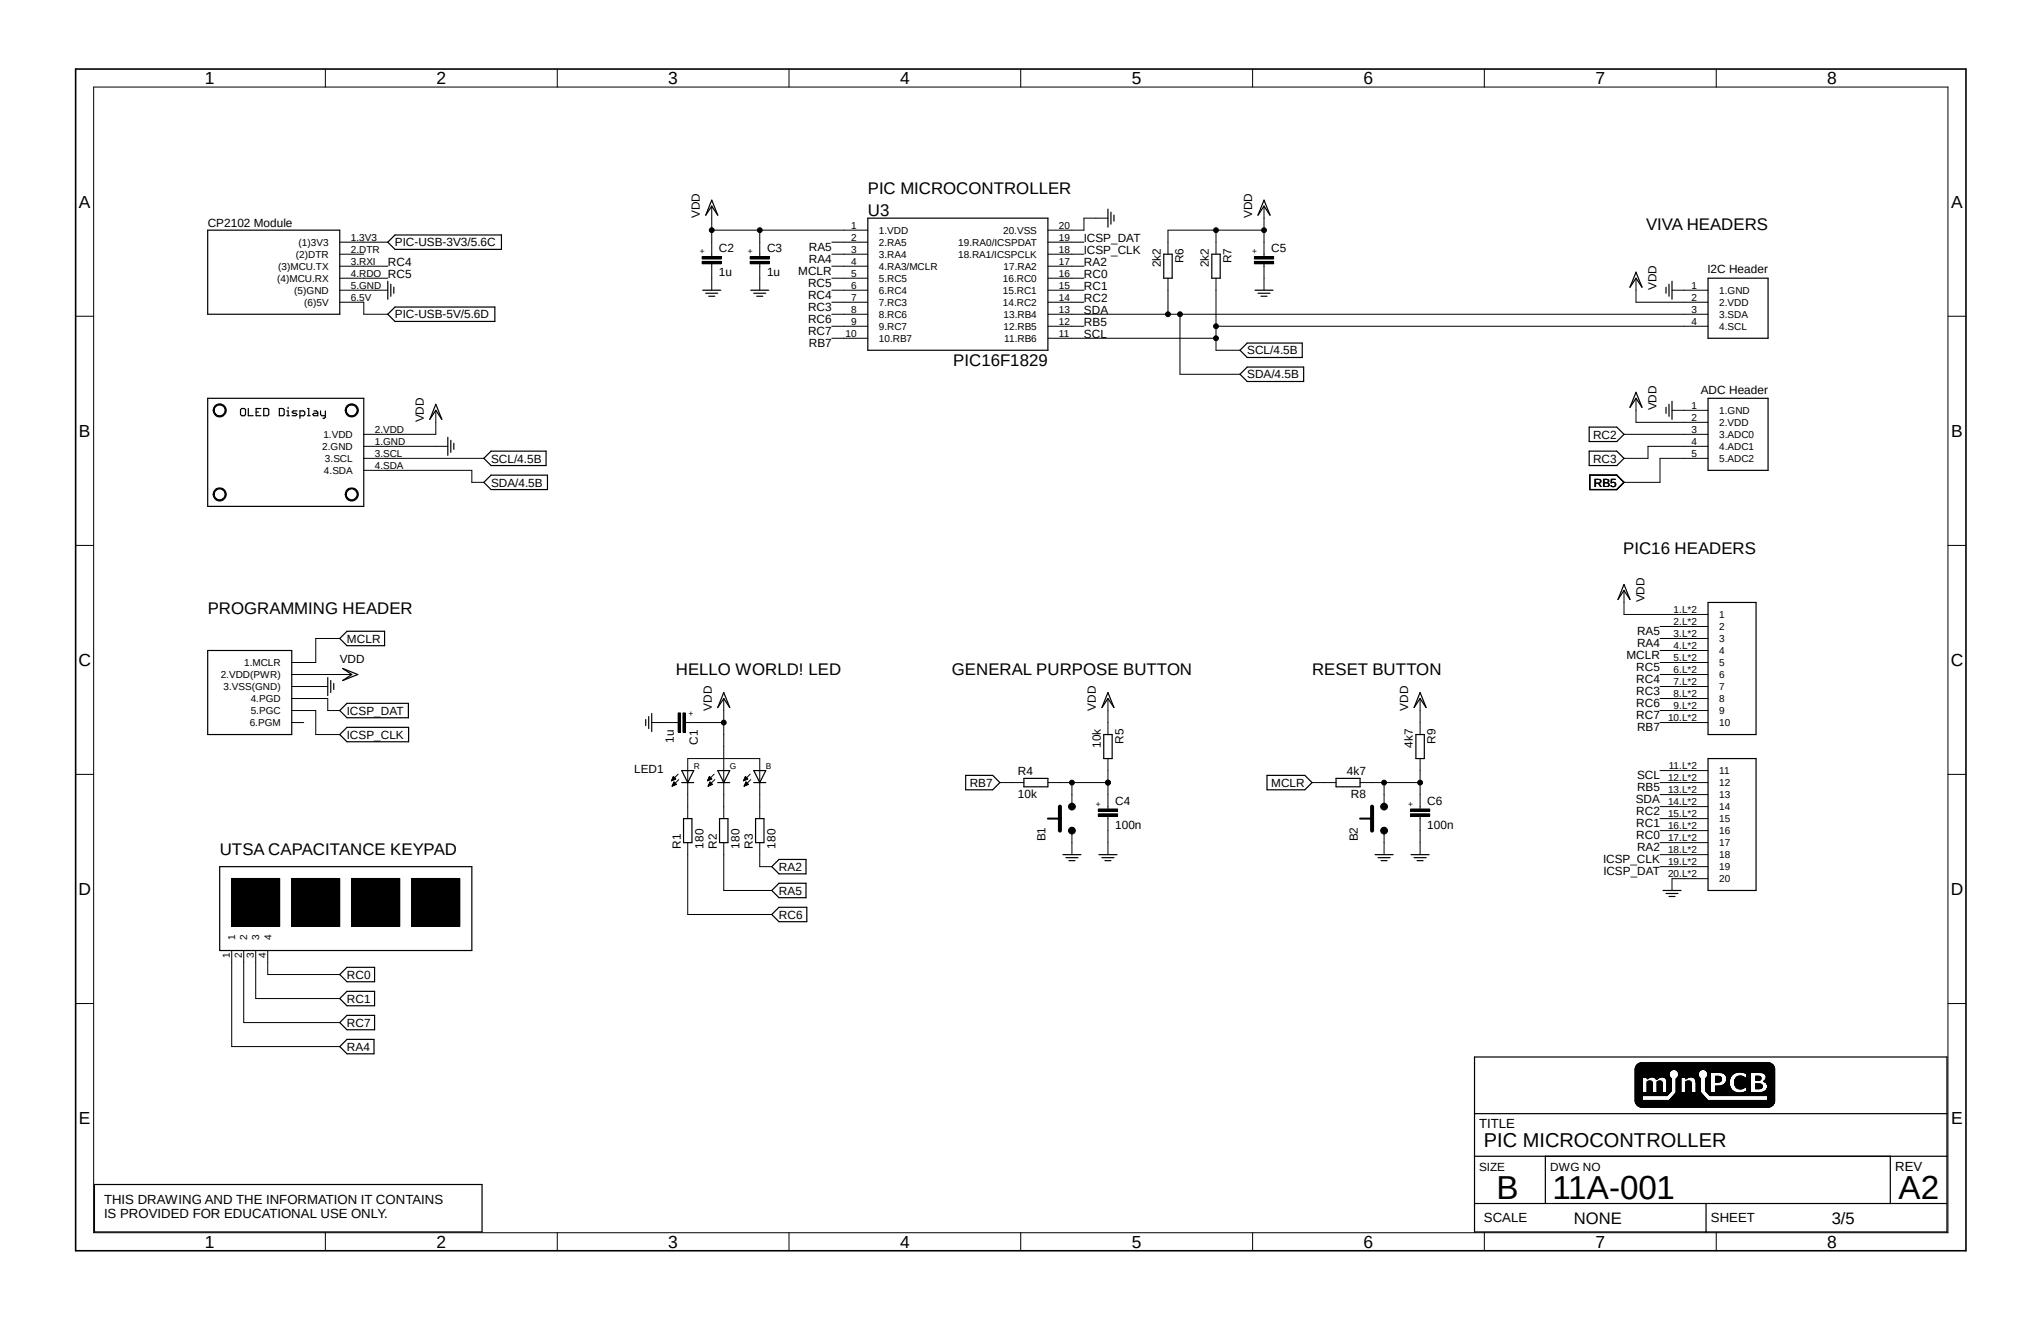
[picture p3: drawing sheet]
<svg xmlns="http://www.w3.org/2000/svg" width="432mm" height="279mm" viewBox="0 0 432 279" stroke-linecap="round" stroke-linejoin="round" font-family="sans-serif">
<defs><g id="words">
<g font-size="7">
<text x="316.6" y="253.5">B</text>
<text x="328.4" y="253.5">11A-001</text>
<text x="401.6" y="253.5">A2</text>
</g>
<text font-size="4.2" x="313.9" y="242.6">PIC MICROCONTROLLER</text>
<g font-size="3.7">
<text x="43.3" y="17.8">1</text>
<text x="92.4" y="17.8">2</text>
<text x="141.4" y="17.8">3</text>
<text x="190.4" y="17.8">4</text>
<text x="239.5" y="17.8">5</text>
<text x="288.5" y="17.8">6</text>
<text x="337.5" y="17.8">7</text>
<text x="386.6" y="17.8">8</text>
<text x="16.7" y="43.9">A</text>
<text x="412.8" y="43.9">A</text>
<text x="16.7" y="92.4">B</text>
<text x="412.8" y="92.4">B</text>
<text x="16.6" y="140.9">C</text>
<text x="412.7" y="140.9">C</text>
<text x="16.6" y="189.4">D</text>
<text x="412.7" y="189.4">D</text>
<text x="16.7" y="237.8">E</text>
<text x="412.8" y="237.8">E</text>
<text x="43.3" y="263.9">1</text>
<text x="92.4" y="263.9">2</text>
<text x="141.4" y="263.9">3</text>
<text x="190.4" y="263.9">4</text>
<text x="239.5" y="263.9">5</text>
<text x="288.5" y="263.9">6</text>
<text x="337.5" y="263.9">7</text>
<text x="386.6" y="263.9">8</text>
</g>
<g font-size="3.6">
<text x="183.6" y="41.1">PIC MICROCONTROLLER</text>
<text x="183.6" y="45.6">U3</text>
<text x="348.2" y="48.7">VIVA HEADERS</text>
<text x="201.7" y="77.4">PIC16F1829</text>
<text x="343.4" y="117.3">PIC16 HEADERS</text>
<text x="43.9" y="130">PROGRAMMING HEADER</text>
<text x="143" y="142.7">HELLO WORLD! LED</text>
<text x="201.4" y="142.7">GENERAL PURPOSE BUTTON</text>
<text x="277.6" y="142.7">RESET BUTTON</text>
<text x="46.5" y="180.8">UTSA CAPACITANCE KEYPAD</text>
</g>
<g font-size="3.5">
<text x="332.9" y="258.8">NONE</text>
<text x="387.5" y="258.8">3/5</text>
</g>
<g font-size="2.8">
<text x="312.9" y="238.6">TITLE</text>
<text x="400.9" y="247.6">REV</text>
<text x="22" y="254.6">THIS DRAWING AND THE INFORMATION IT CONTAINS</text>
<text x="22" y="257.6">IS PROVIDED FOR EDUCATIONAL USE ONLY.</text>
<text x="313.9" y="258.5">SCALE</text>
<text x="362" y="258.5">SHEET</text>
</g>
<g font-size="2.5">
<text x="43.9" y="47.9">CP2102 Module</text>
<text x="148" y="46.1" transform="rotate(-90 148 46.1)">VDD</text>
<text x="264.9" y="46.1" transform="rotate(-90 264.9 46.1)">VDD</text>
<text x="83.6" y="52.1">PIC-USB-3V3/5.6C</text>
<text x="152.1" y="53.4">C2</text>
<text x="162.3" y="53.4">C3</text>
<text x="171.1" y="53">RA5</text>
<text x="229.3" y="53.8">ICSP_CLK</text>
<text x="229.3" y="51.2">ICSP_DAT</text>
<text x="268.9" y="53.4">C5</text>
<text x="82" y="58.8">RC5</text>
<text x="82" y="56.3">RC4</text>
<text x="152.1" y="58.5">1u</text>
<text x="162.3" y="58.5">1u</text>
<text x="168.9" y="58.1">MCLR</text>
<text x="171.1" y="55.5">RA4</text>
<text x="229.3" y="56.3">RA2</text>
<text x="229.3" y="58.8">RC0</text>
<text x="245.6" y="56.6" transform="rotate(-90 245.6 56.6)">2k2</text>
<text x="250.4" y="55.7" transform="rotate(-90 250.4 55.7)">R6</text>
<text x="255.7" y="56.6" transform="rotate(-90 255.7 56.6)">2k2</text>
<text x="260.5" y="55.7" transform="rotate(-90 260.5 55.7)">R7</text>
<text x="361.3" y="57.8">I2C Header</text>
<text x="170.9" y="60.6">RC5</text>
<text x="170.9" y="63.2">RC4</text>
<text x="170.9" y="65.7">RC3</text>
<text x="229.3" y="63.9">RC2</text>
<text x="229.3" y="61.4">RC1</text>
<text x="350.4" y="61.4" transform="rotate(-90 350.4 61.4)">VDD</text>
<text x="83.6" y="67.4">PIC-USB-5V/5.6D</text>
<text x="170.9" y="70.8">RC7</text>
<text x="170.9" y="68.2">RC6</text>
<text x="229.3" y="69">RB5</text>
<text x="229.3" y="66.5">SDA</text>
<text x="229.3" y="71.5">SCL</text>
<text x="171.1" y="73.3">RB7</text>
<text x="263.9" y="75">SCL/4.5B</text>
<text x="263.9" y="80.1">SDA/4.5B</text>
<text x="359.8" y="83.2">ADC Header</text>
<text x="89.7" y="89.3" transform="rotate(-90 89.7 89.3)">VDD</text>
<text x="350.4" y="86.8" transform="rotate(-90 350.4 86.8)">VDD</text>
<text x="337" y="92.8">RC2</text>
<text x="103.9" y="97.8">SCL/4.5B</text>
<text x="337" y="97.8">RC3</text>
<text x="103.9" y="102.9">SDA/4.5B</text>
<text x="337.2" y="102.9">RB5</text>
<text x="347.9" y="127.4" transform="rotate(-90 347.9 127.4)">VDD</text>
<text x="73.4" y="135.9">MCLR</text>
<text x="346.3" y="134.3">RA5</text>
<text x="346.3" y="136.8">RA4</text>
<text x="71.9" y="140.1">VDD</text>
<text x="344.1" y="139.4">MCLR</text>
<text x="346.2" y="141.9">RC5</text>
<text x="346.2" y="149.5">RC6</text>
<text x="346.2" y="144.4">RC4</text>
<text x="346.2" y="147">RC3</text>
<text x="73.4" y="151.2">ICSP_DAT</text>
<text x="150.6" y="150.3" transform="rotate(-90 150.6 150.3)">VDD</text>
<text x="231.9" y="150.3" transform="rotate(-90 231.9 150.3)">VDD</text>
<text x="297.9" y="150.3" transform="rotate(-90 297.9 150.3)">VDD</text>
<text x="346.2" y="152.1">RC7</text>
<text x="346.3" y="154.6">RB7</text>
<text x="73.4" y="156.3">ICSP_CLK</text>
<text x="142.6" y="157.1" transform="rotate(-90 142.6 157.1)">1u</text>
<text x="147.7" y="157.6" transform="rotate(-90 147.7 157.6)">C1</text>
<text x="232.9" y="158.2" transform="rotate(-90 232.9 158.2)">10k</text>
<text x="237.7" y="157.3" transform="rotate(-90 237.7 157.3)">R5</text>
<text x="298.9" y="158.2" transform="rotate(-90 298.9 158.2)">4k7</text>
<text x="303.7" y="157.3" transform="rotate(-90 303.7 157.3)">R9</text>
<text x="134.2" y="163.5">LED1</text>
<text x="205.2" y="166.4">RB7</text>
<text x="215.4" y="164">R4</text>
<text x="268.9" y="166.4">MCLR</text>
<text x="285" y="164">4k7</text>
<text x="346.3" y="167.3">RB5</text>
<text x="346.3" y="164.8">SCL</text>
<text x="215.4" y="168.8">10k</text>
<text x="235.9" y="170.2">C4</text>
<text x="285.8" y="168.8">R8</text>
<text x="302" y="170.2">C6</text>
<text x="346.1" y="169.8">SDA</text>
<text x="346.2" y="172.4">RC2</text>
<text x="144" y="179.5" transform="rotate(-90 144 179.5)">R1</text>
<text x="148.8" y="179.5" transform="rotate(-90 148.8 179.5)">180</text>
<text x="151.6" y="179.5" transform="rotate(-90 151.6 179.5)">R2</text>
<text x="156.4" y="179.5" transform="rotate(-90 156.4 179.5)">180</text>
<text x="159.3" y="179.5" transform="rotate(-90 159.3 179.5)">R3</text>
<text x="164" y="179.5" transform="rotate(-90 164 179.5)">180</text>
<text x="221.2" y="178" transform="rotate(-90 221.2 178)">B1</text>
<text x="235.9" y="175.3">100n</text>
<text x="287.2" y="178" transform="rotate(-90 287.2 178)">B2</text>
<text x="302" y="175.3">100n</text>
<text x="346.2" y="177.5">RC0</text>
<text x="346.2" y="174.9">RC1</text>
<text x="164.8" y="184.2">RA2</text>
<text x="339.2" y="182.5">ICSP_CLK</text>
<text x="339.2" y="185.1">ICSP_DAT</text>
<text x="346.3" y="180">RA2</text>
<text x="164.8" y="189.3">RA5</text>
<text x="164.8" y="194.3">RC6</text>
<text x="73.4" y="207">RC0</text>
<text x="73.4" y="212.1">RC1</text>
<text x="73.4" y="217.2">RC7</text>
<text x="73.4" y="222.3">RA4</text>
<text x="312.9" y="247.6">SIZE</text>
<text x="328" y="247.6">DWG NO</text>
</g>
<g font-size="2.1">
<text x="63.2" y="52">(1)3V3</text>
<text x="74.2" y="50.9">1.3V3</text>
<text x="74.2" y="53.4">2.DTR</text>
<text x="180.1" y="48.3">1</text>
<text x="180.1" y="50.9">2</text>
<text x="180.1" y="53.4">3</text>
<text x="185.9" y="49.4">1.VDD</text>
<text x="185.9" y="52">2.RA5</text>
<text x="202.7" y="52">19.RA0/ICSPDAT</text>
<text x="212.2" y="49.4">20.VSS</text>
<text x="224" y="48.3">20</text>
<text x="224" y="50.9">19</text>
<text x="224" y="53.4">18</text>
<text x="58.6" y="59.6">(4)MCU.RX</text>
<text x="58.8" y="57.1">(3)MCU.TX</text>
<text x="62.6" y="54.5">(2)DTR</text>
<text x="74.2" y="56">3.RXI</text>
<text x="74.2" y="58.5">4.RDO</text>
<text x="180.1" y="56">4</text>
<text x="180.1" y="58.5">5</text>
<text x="185.9" y="54.5">3.RA4</text>
<text x="185.9" y="57.1">4.RA3/MCLR</text>
<text x="185.9" y="59.6">5.RC5</text>
<text x="202.7" y="54.5">18.RA1/ICSPCLK</text>
<text x="212.2" y="59.6">16.RC0</text>
<text x="212.3" y="57.1">17.RA2</text>
<text x="224" y="56">17</text>
<text x="224" y="58.5">16</text>
<text x="62.2" y="62.1">(5)GND</text>
<text x="64.3" y="64.7">(6)5V</text>
<text x="74.2" y="61">5.GND</text>
<text x="74.2" y="63.6">6.5V</text>
<text x="180.1" y="61">6</text>
<text x="180.1" y="63.6">7</text>
<text x="185.9" y="62.1">6.RC4</text>
<text x="185.9" y="64.7">7.RC3</text>
<text x="212.2" y="62.1">15.RC1</text>
<text x="212.2" y="64.7">14.RC2</text>
<text x="224" y="61">15</text>
<text x="224" y="63.6">14</text>
<text x="357.8" y="61">1</text>
<text x="357.8" y="63.6">2</text>
<text x="363.7" y="62.1">1.GND</text>
<text x="363.7" y="64.7">2.VDD</text>
<text x="178.9" y="71.2">10</text>
<text x="180.1" y="66.1">8</text>
<text x="180.1" y="68.7">9</text>
<text x="185.9" y="67.2">8.RC6</text>
<text x="185.9" y="69.8">9.RC7</text>
<text x="212.3" y="67.2">13.RB4</text>
<text x="212.3" y="69.8">12.RB5</text>
<text x="224" y="66.1">13</text>
<text x="224" y="68.7">12</text>
<text x="224" y="71.2">11</text>
<text x="357.8" y="66.1">3</text>
<text x="357.8" y="68.7">4</text>
<text x="363.7" y="67.2">3.SDA</text>
<text x="363.7" y="69.8">4.SCL</text>
<text x="185.9" y="72.3">10.RB7</text>
<text x="212.5" y="72.3">11.RB6</text>
<text x="357.8" y="86.4">1</text>
<text x="357.8" y="89">2</text>
<text x="363.7" y="87.5">1.GND</text>
<text x="68.2" y="95.2">2.GND</text>
<text x="68.4" y="92.6">1.VDD</text>
<text x="79.3" y="91.5">2.VDD</text>
<text x="79.3" y="94.1">1.GND</text>
<text x="357.8" y="91.5">3</text>
<text x="357.8" y="94.1">4</text>
<text x="363.7" y="90.1">2.VDD</text>
<text x="363.7" y="92.6">3.ADC0</text>
<text x="363.7" y="95.2">4.ADC1</text>
<text x="68.5" y="100.2">4.SDA</text>
<text x="68.7" y="97.7">3.SCL</text>
<text x="79.3" y="96.6">3.SCL</text>
<text x="79.3" y="99.1">4.SDA</text>
<text x="357.8" y="96.6">5</text>
<text x="363.7" y="97.7">5.ADC2</text>
<text x="354.1" y="129.6">1.L*2</text>
<text x="363.7" y="130.7">1</text>
<text x="354.1" y="132.1">2.L*2</text>
<text x="354.1" y="134.7">3.L*2</text>
<text x="354.1" y="137.2">4.L*2</text>
<text x="363.7" y="133.3">2</text>
<text x="363.7" y="135.8">3</text>
<text x="46.7" y="143.4">2.VDD(PWR)</text>
<text x="51.6" y="140.9">1.MCLR</text>
<text x="354.1" y="139.7">5.L*2</text>
<text x="354.1" y="142.3">6.L*2</text>
<text x="363.7" y="138.3">4</text>
<text x="363.7" y="140.9">5</text>
<text x="363.7" y="143.4">6</text>
<text x="47.3" y="146">3.VSS(GND)</text>
<text x="53" y="148.5">4.PGD</text>
<text x="354.1" y="144.8">7.L*2</text>
<text x="354.1" y="147.4">8.L*2</text>
<text x="354.1" y="149.9">9.L*2</text>
<text x="363.7" y="146">7</text>
<text x="363.7" y="148.5">8</text>
<text x="52.8" y="153.6">6.PGM</text>
<text x="53" y="151">5.PGC</text>
<text x="352.9" y="152.4">10.L*2</text>
<text x="363.7" y="151">9</text>
<text x="363.7" y="153.6">10</text>
<text x="352.9" y="165.1">12.L*2</text>
<text x="352.9" y="167.7">13.L*2</text>
<text x="353.1" y="162.6">11.L*2</text>
<text x="363.7" y="163.7">11</text>
<text x="363.7" y="166.3">12</text>
<text x="352.9" y="170.2">14.L*2</text>
<text x="352.9" y="172.8">15.L*2</text>
<text x="363.7" y="168.8">13</text>
<text x="363.7" y="171.4">14</text>
<text x="363.7" y="173.9">15</text>
<text x="352.9" y="175.3">16.L*2</text>
<text x="352.9" y="177.8">17.L*2</text>
<text x="363.7" y="176.4">16</text>
<text x="363.7" y="179">17</text>
<text x="352.9" y="180.4">18.L*2</text>
<text x="352.9" y="182.9">19.L*2</text>
<text x="352.9" y="185.5">20.L*2</text>
<text x="363.7" y="181.5">18</text>
<text x="363.7" y="184.1">19</text>
<text x="363.7" y="186.6">20</text>
<text x="48.6" y="202.6" transform="rotate(-90 48.6 202.6)">1</text>
<text x="49.8" y="198.7" transform="rotate(-90 49.8 198.7)">1</text>
<text x="51.2" y="202.6" transform="rotate(-90 51.2 202.6)">2</text>
<text x="52.3" y="198.7" transform="rotate(-90 52.3 198.7)">2</text>
<text x="53.7" y="202.6" transform="rotate(-90 53.7 202.6)">3</text>
<text x="54.9" y="198.7" transform="rotate(-90 54.9 198.7)">3</text>
<text x="56.3" y="202.6" transform="rotate(-90 56.3 202.6)">4</text>
<text x="57.4" y="198.7" transform="rotate(-90 57.4 198.7)">4</text>
</g>
<g font-size="1.8">
<text x="148" y="53.8">+</text>
<text x="158.2" y="53.8">+</text>
<text x="264.9" y="53.8">+</text>
<text x="146.8" y="151.3" transform="rotate(-90 146.8 151.3)">+</text>
<text x="146.8" y="162.7">R</text>
<text x="154.4" y="162.7">G</text>
<text x="162" y="162.7">B</text>
<text x="231.9" y="170.6">+</text>
<text x="297.9" y="170.6">+</text>
</g>
</g></defs>
<path d="M15.5 14.3l400.8 250.8M416.3 14.3l-400.8 250.8" fill="none" stroke="#fff" stroke-width=".21"/>
<g fill="none" stroke="#000" stroke-width=".25">
<path d="M43.9 48.7h28v17.8h-28zM82 51.2l1.6-1.5h22.5v3h-22.5zM82 59.5v3.8M150.6 42.3l1.2 3.2-1.2-1.9-1.3 1.9zM183.6 46.1h38.1v28h-38.1zM234.4 44.2v3.8M235 44.9v2.5M235.7 45.5v1.3M246.2 53.8h1.8v5h-1.8zM256.4 53.8h1.7v5h-1.7zM267.4 42.3l1.3 3.2-1.3-1.9-1.3 1.9zM346.1 57.6l1.3 3.1-1.3-1.9-1.3 1.9z"/>
<path d="M353.7 59.5v3.8M361.4 58.8h12.7v12.7h-12.7zM82 66.5l1.6-1.6h21.1v3.1h-21.1zM82.7 60.1v2.6M83.3 60.7v1.3M148.7 61.4h3.8M149.3 62h2.5M149.9 62.7h1.3M158.8 61.4h3.8M159.5 62h2.5M160.1 62.7h1.3M262.3 74.1l1.6-1.5h11.6v3h-11.6z"/>
<path d="M263.9 77.6h11.9v3.1h-11.9l-1.6-1.5zM265.5 61.4h3.8M266.1 62h2.6M266.8 62.7h1.3M352.5 60.7v1.3M353.1 60.1v2.6M43.9 84.2h33.1v22.9h-33.1zM51.1 86.4h.6l.2 .3v1l-.2 .2h-.6l-.2-.2v-1zM52.5 86.4v1.5h1.1M54.2 87.2h.5M55.2 86.4h-1v1.5h1M55.8 86.4h.8l.3 .3v1l-.3 .2h-.8z"/>
<path d="M59.1 86.4h.8l.2 .3v1l-.2 .2h-.8zM60.7 87.9h.5M60.7 86.9h.3v1M61 86.1v.3M62.8 86.9h-.7l-.3 .3 .3 .2h.5l.2 .3-.2 .2h-.8M63.5 87.9h.7l.3-.2v-.5l-.3-.3h-.7v1.6M65.1 86.4h.2v1.5M65.1 87.9h.5M66.4 86.9h.5l.3 .3v.7h-.8l-.2-.2 .2-.3h.8M67.8 86.9v.8l.3 .2h.7M68.8 86.9v1.3l-.2 .3h-.3M92.2 85.5l1.3 3.2-1.3-1.9-1.3 1.9z"/>
<path d="M94.7 92.5v3.8M95.4 93.1v2.6M96 93.8v1.2M102.4 96.9l1.5-1.5h11.6v3.1h-11.6zM336.2 95.4h5.9l1.5 1.5-1.5 1.6h-5.9zM336.2 90.3h5.9l1.5 1.6-1.5 1.5h-5.9zM346.1 83l1.3 3.1-1.3-1.9-1.3 1.9zM352.5 86.1v1.3M353.1 85.5v2.6M353.7 84.9v3.8M361.4 84.2h12.7v15.3h-12.7zM103.9 100.5h11.9v3h-11.9l-1.5-1.5z"/>
<path d="M336.3 100.5h5.8l1.5 1.5-1.5 1.5h-5.8zM43.9 137.6h17.8v17.8h-17.8zM71.9 135l1.5-1.5h8v3.1h-8zM343.6 123.6l1.2 3.2-1.2-1.9-1.3 1.9zM361.4 127.4h10.1v28h-10.1zM69.3 143.3v3.8M70 143.9v2.6M70.6 144.6v1.2M71.9 150.3l1.5-1.5h13v3h-13zM72.5 141.4l3.2 1.3-3.2 1.2 1.9-1.2zM73.4 153.8h13v3.1h-13l-1.5-1.5zM136.6 152.2v1.3"/>
<path d="M137.2 151.6v2.5M137.9 150.9v3.8M153.1 146.5l1.3 3.1-1.3-1.9-1.3 1.9zM233.5 155.4h1.8v5h-1.8zM234.4 146.5l1.3 3.1-1.3-1.9-1.3 1.9zM299.6 155.4h1.7v5h-1.7zM300.4 146.5l1.3 3.1-1.3-1.9-1.2 1.9zM144.2 163h2.6l-1.3 2.5zM144.2 165.5h2.6M144.6 173.1h1.8v5.1h-1.8zM151.8 165.5h2.6M151.8 163h2.6l-1.3 2.5z"/>
<path d="M152.2 173.1h1.8v5.1h-1.8zM159.5 165.5h2.5M159.5 163h2.5l-1.3 2.5zM159.9 173.1h1.7v5.1h-1.7zM204.3 164h5.7l1.5 1.5-1.5 1.5h-5.7zM216.6 164.6h5.1v1.8h-5.1zM268.1 164h8l1.5 1.5-1.5 1.5h-8zM282.7 164.6h5v1.8h-5zM361.4 160.4h10.1v27.9h-10.1zM46.5 183.3h53.3v17.7h-53.3zM163.3 188.3l1.5-1.5h5.7v3.1h-5.7zM163.3 183.3l1.5-1.5h5.7v3h-5.7z"/>
<path d="M163.3 193.4l1.5-1.5h5.9v3h-5.9zM224.9 180.8h3.8M225.5 181.4h2.5M226.1 182h1.3M232.5 180.8h3.8M233.1 181.4h2.6M233.8 182h1.2M290.9 180.8h3.8M291.5 181.4h2.6M292.2 182h1.3M298.5 180.8h3.8M299.2 181.4h2.5"/>
<path d="M299.8 182h1.3M351.8 188.3h3.8M352.5 189h2.5M353.1 189.6h1.3M71.9 216.3l1.5-1.5h5.8v3h-5.8zM71.9 206.1l1.5-1.5h5.8v3h-5.8zM71.9 211.2l1.5-1.5h5.8v3h-5.8zM71.9 221.4l1.5-1.6h5.7v3.1h-5.7zM312 235.5h99.9M312 223.6h99.9v37h-99.9zM20 250.5h82v10.1h-82zM312 244.6h99.9"/>
<path d="M312 254.6h99.9M326.9 244.6v10M360.9 254.6v6M399.9 244.6v10"/>
</g>
<g fill="none" stroke="#000" stroke-width=".21">
<path d="M19.8 18.4h392.3v242.3h-392.3zM68.8 14.6v3.8M117.9 14.6v3.8M166.9 14.6v3.8M215.9 14.6v3.8M265 14.6v3.8M314 14.6v3.8M363.1 14.6v3.8M71.9 51.2h10.1M71.9 53.8h5.1M71.9 56.3h10.1M71.9 58.8h10.1"/>
<path d="M148.5 55.3h4.1v.5h-4.1zM148.5 54.3h4.1v.5h-4.1zM150.6 43.6v10.7M150.6 55.8v5.6M150.6 48.7h33M158.7 55.3h4.1v.5h-4.1zM158.7 54.3h4.1v.5h-4.1zM160.7 48.7v5.6M160.7 55.8v5.6M176 51.2h7.6M176 53.8h7.6M176 56.3h7.6"/>
<path d="M176 58.8h7.6M221.7 51.2h7.6M221.7 53.8h7.6M221.7 56.3h7.6M221.7 58.8h7.6M234.4 46.1h-5.1v2.6h-7.6M247.1 58.8v7.7M257.3 48.7v5.1M257.3 58.8v15.3h5M265.4 55.3h4.1v.5h-4.1zM265.4 54.3h4.1v.5h-4.1zM267.4 48.7h-20.3v5.1"/>
<path d="M267.4 43.6v10.7M267.4 55.8v5.6M346.1 58.8v5.1h15.3M16 66.9h3.8M71.9 61.4h10.1M71.9 63.9h5.1v2.6h5M176 61.4h7.6M176 63.9h7.6M176 66.5h7.6M176 69h7.6M176 71.5h7.6M221.7 61.4h7.6"/>
<path d="M221.7 63.9h7.6M221.7 66.5h139.7M221.7 69h7.6M221.7 71.5h35.6M249.6 66.5v12.7h12.7M257.3 69h104.1M353.7 61.4h7.7M412.1 66.9h3.8M45.4 85.9a1.39 1.39 0 0 1 2.2 .2 1.39 1.39 0 0 1-.7 2 1.39 1.39 0 0 1-1.8-1.3h.2a1.15 1.15 0 0 1 1.7-1 1.15 1.15 0 0 1 .2 1.9 1.15 1.15 0 0 1-1.8-.5l-.1-.4h-.2zM73.3 85.9a1.4 1.4 0 0 1 2.3 .1 1.4 1.4 0 0 1-.7 2.1 1.4 1.4 0 0 1-1.9-1.3h.3a1.15 1.15 0 0 1 1.6-1 1.15 1.15 0 0 1 .3 1.9 1.15 1.15 0 0 1-1.9-.5v-.4h-.3zM77 94.4h17.7M77 96.9h25.4"/>
<path d="M77 99.5h22.8v2.5h2.6M92.2 86.8v5.1h-15.2M343.6 91.9h17.8M346.1 84.2v5.1h15.3M353.7 86.8h7.7M361.4 94.4h-12.7v2.5h-5.1M361.4 96.9h-10.2v5.1h-7.6M16 115.4h3.8M45.4 103.7a1.39 1.39 0 0 1 2.2 .1 1.39 1.39 0 0 1-.7 2.1 1.39 1.39 0 0 1-1.8-1.3h.2a1.15 1.15 0 0 1 1.7-1 1.15 1.15 0 0 1 .2 1.9 1.15 1.15 0 0 1-1.8-.6l-.1-.3h-.2zM73.3 103.7a1.4 1.4 0 0 1 2.3 0 1.4 1.4 0 0 1-.7 2.2 1.4 1.4 0 0 1-1.9-1.3h.3a1.15 1.15 0 0 1 1.6-1 1.15 1.15 0 0 1 .3 1.9 1.15 1.15 0 0 1-1.9-.6v-.3h-.3zM412.1 115.4h3.8M71.9 135h-5.1v5.1h-5.1"/>
<path d="M343.6 124.9v5.1h17.8M351.2 132.5h10.2M351.2 135h10.2M351.2 137.6h10.2M61.7 152.8h2.6M61.7 142.7h12.7M61.7 145.2h7.6M61.7 147.7h7.6v2.6h2.6M61.7 150.3h5.1v5.1h5.1M137.9 152.8h5.6M143.5 150.8h.5v4.1h-.5zM144.5 150.8h.5v4.1h-.5z"/>
<path d="M145 152.8h8.1M153.1 147.7v25.4M234.4 147.7v7.7M300.4 147.7v7.7M351.2 152.8h10.2M351.2 140.1h10.2M351.2 142.7h10.2M351.2 145.2h10.2M351.2 147.7h10.2M351.2 150.3h10.2M16 163.8h3.8M142.1 165.1h.1"/>
<path d="M142.2 165h.2M142.2 164.9h.4M142.2 164.8h.6M142.2 164.8h.8M142.2 166.2l.1 .1M142.2 166.2h.3M142.3 164.6h.6M142.3 166.1h.4M142.3 164.5h.5M142.3 166h.6M142.4 164.5h.3M142.4 165.9h.7"/>
<path d="M142.4 164.4h.2M142.4 165.8h.6M142.5 164.3l-.4 .8M142.5 164.3l.5 .5M142.5 164.3h.1M142.5 165.7h.4M142.5 165.7h.3M142.5 165.5h.2M142.6 165.4h.1M143 164.8l-.9 .3M143.1 165.9l-.5-.5-.4 .9M143.1 165.9l-.9 .4"/>
<path d="M143.5 163.7l-1.4 1.4M143.6 164.9l-1.4 1.4M145.5 173.1v-12.7h15.2v12.7M145.5 178.2v15.2h17.8M149.7 165.1h.1M149.8 165h.2M149.8 164.9h.4M149.8 164.8h.6M149.9 164.8h.7M149.9 166.2h.2M149.9 166.2v.1M149.9 164.6h.6"/>
<path d="M149.9 166.1h.4M149.9 164.5h.5M149.9 166h.6M150 164.5h.3M150 165.9h.7M150 164.4h.2M150 165.8h.7M150.1 164.3h.1M150.1 165.7h.4M150.1 164.3l-.4 .8M150.1 164.3l.5 .5M150.2 165.5h.2"/>
<path d="M150.2 165.4h.1M150.6 164.8l-.9 .3M150.7 165.9l-.5-.5-.4 .9M150.7 165.9l-.9 .4M151.1 163.7l-1.4 1.4M151.2 164.9l-1.4 1.4M153.1 178.2v10.1h10.2M157.4 165.1h.1M157.4 165h.2M157.4 164.9h.4M157.4 164.8h.6M157.4 166.2h.1"/>
<path d="M157.5 164.8h.7M157.5 166.2h.2M157.5 164.6h.6M157.5 166.1h.4M157.6 164.5h.4M157.6 166h.5M157.6 164.5h.3M157.6 165.9h.7M157.6 164.4h.3M157.6 165.8h.6M157.7 164.3h.1M157.7 165.7h.5"/>
<path d="M157.7 164.3l-.4 .8M157.7 164.3l.5 .5M157.7 165.7h.4M157.8 165.5h.2M157.8 165.4h.1M158.2 164.8l-.9 .3M158.3 165.9l-.5-.5-.4 .9M158.3 165.9l-.9 .4M158.7 163.7l-1.4 1.4M158.8 164.9l-1.4 1.4M160.7 178.2v5.1h2.6M211.5 165.5h5.1"/>
<path d="M221.7 165.5h12.7M226.8 165.5v5.1M226.8 175.7v5.1M232.4 172.1h4v.5h-4zM232.4 171.1h4v.5h-4zM234.4 160.4v10.7M234.4 172.6v8.2M277.6 165.5h5.1M287.7 165.5h12.7M292.8 165.5v5.1M292.8 175.7v5.1M298.4 172.1h4.1v.5h-4.1z"/>
<path d="M298.4 171.1h4.1v.5h-4.1zM300.4 160.4v10.7M300.4 172.6v8.2M351.2 165.5h10.2M351.2 163h10.2M351.2 168.1h10.2M351.2 170.6h10.2M351.2 173.1h10.2M351.2 175.7h10.2M351.2 178.2h10.2M412.1 163.8h3.8M49 185.8h10.2v10.2h-10.2z"/>
<path d="M61.7 185.8h10.2v10.2h-10.2zM74.4 185.8h10.2v10.2h-10.2zM87.1 185.8h10.2v10.2h-10.2zM351.2 180.8h10.2M351.2 183.3h10.2M361.4 185.8h-7.7v2.5M16 212.3h3.8M49 201v20.4h22.9M51.6 201v15.3h20.3M54.1 201v10.2h17.8M56.6 201v5.1h15.3M412.1 212.3h3.8"/>
<path d="M345.9 233h29.6M345.9 232.9h29.6M345.9 232.8h29.6M345.9 232.7h29.6M345.9 232.7h1.5M345.9 232.6h1.5M345.9 232.5h1.5M345.9 232.4h1.5M345.9 232.3h1.5M345.9 232.2h1.5M345.9 232.1h1.5M345.9 232h1.5"/>
<path d="M345.9 231.9h1.5M345.9 231.8h1.5M345.9 231.6h6.9M345.9 231.4h7.1M345.9 231.2h7.2M345.9 231.2h7.3M345.9 231.1h7.3M345.9 231.1h7.4M345.9 231h1.5M345.9 230.9h1.5M345.9 230.8h1.5M345.9 230.7h1.5"/>
<path d="M345.9 230.6h1.5M345.9 230.5h1.5M345.9 230.4h1.5M345.9 230.3h1.5M345.9 230.2h1.5M345.9 230.1h1.5M345.9 230h1.5M345.9 229.9h1.5M345.9 229.8h1.5M345.9 229.7h1.5M345.9 229.6h1.5M345.9 229.5h1.5"/>
<path d="M345.9 229.4h1.5M345.9 229.3h1.5M345.9 229.2h1.5M345.9 229.1h1.5M345.9 229h1.5M345.9 228.9h1.5M345.9 228.8h1.5M345.9 228.7h1.5M345.9 228.6h1.5M345.9 228.5h1.5M345.9 228.4h1.5M345.9 228.3h1.5"/>
<path d="M345.9 228.2h1.5M345.9 228.1h1.5M345.9 228h1.5M345.9 227.9h3.2M345.9 227.8h3.3M345.9 227.8h3.5M345.9 227.8h7.4M345.9 227.7h7.3M345.9 227.6h7.3M345.9 227.5h7.3M345.9 227.5h7.2M345.9 227.4h7.2"/>
<path d="M345.9 227.3h7.2M345.9 227.2h7.2M345.9 227.1h7.2M345.9 227h7.2M345.9 226.9h7.2M345.9 226.9h7.3M345.9 226.8h7.3M345.9 226.7h7.3M345.9 226.7h7.4M345.9 226.5h7.5M345.9 226.4h7.6M345.9 226.3h7.8"/>
<path d="M345.9 226.3h7.9M345.9 226.2h8M345.9 226.1h29.6M345.9 226h29.6M345.9 225.9h29.6M346 233.1h29.4M346 225.9h29.4M346 225.8h29.4M346 233.3h29.4M346 233.2h29.4M346 225.7h29.4M346.1 233.4h29.2"/>
<path d="M346.1 233.3h29.2M346.1 225.6h29.2M346.2 233.5h29M346.2 225.5h29M346.2 225.4h29M346.2 233.6h29M346.2 225.3h29M346.3 233.7h28.9M346.3 225.3h28.8M346.3 233.7h28.8M346.3 225.2h28.8M346.4 233.8h28.6"/>
<path d="M346.4 225.2h28.6M346.4 225.1h28.6M346.5 233.9h28.4M346.5 225h28.4M346.6 225h28.2M346.6 234h28.2M346.7 225h28.1M346.7 234h28M346.8 224.9h27.8M346.8 234.1h27.8M346.9 224.8h27.6M347 234.1h27.4"/>
<path d="M347.1 224.8h27.2M347.2 234.2h27M348.5 231h1M348.5 230.9h1M348.5 230.8h1M348.5 230.7h1M348.5 230.6h1M348.5 230.5h1M348.5 230.4h1M348.5 230.3h1M348.5 230.2h1M348.5 230.1h1"/>
<path d="M348.5 230h1M348.5 229.9h1M348.5 229.8h1M348.5 229.7h1M348.5 229.6h1M348.5 229.5h1M348.5 229.4h1M348.5 229.3h1M348.5 229.2h1M348.5 229.1h1M348.5 229h1M348.5 228.9h1"/>
<path d="M348.5 228.8h1M348.5 228.2h.1M348.5 228h.2M348.5 228h.3M348.5 228h.4M348.7 228.1h-.2M348.7 228.7h.7M348.8 228.6h.4M349.6 227.8h1.9M349.8 227.8h1.6M349.9 227.9h1.3M350.1 228h.9"/>
<path d="M350.2 228h.7M350.4 228.2h.3M350.4 228.3h.2M350.4 228.2h.2M350.4 228.3h.1M350.6 231h1.1M350.6 230.9h1.1M350.6 230.8h1.1M350.6 230.7h1.1M350.6 230.6h1.1M350.6 230.5h1.1M350.6 230.4h1.1"/>
<path d="M350.6 230.3h1.1M350.6 230.2h1.1M350.6 230.1h1.1M350.6 230h1.1M350.6 229.9h1.1M350.6 229.8h1.1M350.6 229.7h1.1M350.6 229.6h1.1M350.6 229.5h1.1M350.6 229.4h1.1M350.6 229.3h1.1M350.6 229.2h1.1"/>
<path d="M350.6 229.1h1.1M350.6 229h1.1M350.6 228.9l1.1 .1M350.6 228.9h1M350.6 228.8h1M350.6 228.8h.9M350.8 228.7h.7M350.8 228.1h-.5M350.9 228.6h.5M351.7 227.8h1.6M351.9 227.8h1.4M352.1 227.9h1.3"/>
<path d="M352.3 228h1.1M352.3 228h1.2M352.4 228h1.1M352.4 228.1h1.2M352.5 228.2h1.1M352.5 228.3h1.1M352.6 228.4h1M352.6 228.3h1M352.6 228.6h1M352.6 228.5h1M352.7 231h.7M352.7 230.9h.7"/>
<path d="M352.7 230.8h.8M352.7 230.8h.9M352.7 230.7h.9M352.7 230.6h.9M352.7 230.5h.9M352.7 230.4h.9M352.7 230.3h.9M352.7 230.2h.9M352.7 230.1h.9M352.7 230h.9M352.7 229.9h.9M352.7 229.8h.9"/>
<path d="M352.7 229.7h.9M352.7 229.6h.9M352.7 229.5h.9M352.7 229.4h.9M352.7 229.3h.9M352.7 229.2h.9M352.7 229.1h.9M352.7 229h.9M352.7 228.9h.9M352.7 228.8h.9M352.7 228.7h.9M352.7 231.7h-6.8"/>
<path d="M352.9 231.5h-7M353.1 231.3h-7.2M353.2 232.7h8.1M353.2 232.7h8M353.2 232.6h8M353.3 232.6h7.8M353.4 232.5h7.7M353.4 226.6h-7.5M353.4 232.4h7.6M353.5 232.4h7.4M353.5 230.8l-.8 .1M353.5 232.3h7.4"/>
<path d="M353.6 232.2h7.2M353.6 226.4h-7.7M353.7 232.2h7.1M353.7 232.1h7M353.8 232h6.9M353.8 232h6.8M353.9 231.9h6.7M353.9 231.9h6.6M354 231.8h6.4M354 231.7h6.4M354.1 231.6h6.2M354.2 231.6h6.1"/>
<path d="M354.2 231.6h6M354.2 231.5h6M354.3 231.4h5.8M354.3 226.2h5.8M354.4 231.4h5.6M354.5 231.3h5.5M354.5 231.2h5.5M354.5 226.3h5.4M354.5 231.2h5.4M354.6 231.1h5.2M354.6 226.3h5.3M354.6 231h1"/>
<path d="M354.6 230.9h1M354.6 230.8h1M354.6 230.7h1M354.6 230.6h1M354.6 230.5h1M354.6 230.4h1M354.6 230.3h1M354.6 230.2h1M354.6 230.1h1M354.6 230h1M354.6 229.9h1M354.6 229.8h1"/>
<path d="M354.6 229.7h1M354.6 229.6h1M354.6 229.5h1M354.6 229.4h1M354.6 229.3h1M354.6 229.2h1M354.6 229.1h1M354.6 229h1M354.6 228.9h1M354.6 228.8h1M354.6 228.7h1M354.6 228.6h1"/>
<path d="M354.6 228.5h1M354.6 228.4h1M354.6 228.3h1M354.6 228.2h1M354.6 228.1h1M354.7 226.4h5M354.8 228h.8M354.8 226.4h4.8M354.8 226.5h4.8M354.9 228h.7M354.9 226.5h4.6M355 227.8h2.4"/>
<path d="M355 227.8h2.6M355 227.8h4.4M355 226.7h4.4M355 226.7h4.5M355 227.7h4.4M355 226.8h4.4M355.1 227.6h4.2M355.1 226.8h4.2M355.1 227.5h4.2M355.1 227h4.2M355.1 226.9h4.2M355.2 227.4h4.1"/>
<path d="M355.2 227.3h4.1M355.2 227.2h4.1M355.2 227.1h4.1M356.7 231h1.1M356.7 230.9h1.1M356.7 230.8h1.1M356.7 230.7h1.1M356.7 230.6h1.1M356.7 230.5h1.1M356.7 230.4h1.1M356.7 230.3h1.1M356.7 230.2h1.1"/>
<path d="M356.7 230.1h1.1M356.7 230h1.1M356.7 229.9h1.1M356.7 229.8h1.1M356.7 229.7h1.1M356.7 229.6h1.1M356.7 229.5h1.1M356.7 229.4h1.1M356.7 229.3h1.1M356.7 229.2h1.1M356.7 229.1h1.1M356.7 229h1.1"/>
<path d="M356.7 228.9h1.1M356.7 228.8h1M356.7 228h.2M356.7 228h.3M356.7 228.2h.1M356.8 228.1h-.1M356.9 228.7h.7M357 228.6h.5M357.3 227.9h-2.4M357.9 227.8h1.5M358.1 227.8h1.4M358.2 227.9h1.3"/>
<path d="M358.4 228h1.2M358.5 228h1.2M358.5 228.1h1.2M358.6 228.2h1.1M358.6 228.3h1.1M358.7 228.3h1M358.7 228.4h1M358.8 228.6h.9M358.8 228.5h.9M358.8 228.9h.9M358.8 228.8h.9M358.8 228.7h.9"/>
<path d="M358.9 231h.8M358.9 230.9h.8M358.9 230.8h.8M358.9 230.7h.8M358.9 230.6h.8M358.9 230.5h.8M358.9 230.4h.8M358.9 230.3h.8M358.9 230.2h.8M358.9 230.1h.8M358.9 230h.8M358.9 229.9h.8"/>
<path d="M358.9 229.8h.8M358.9 229.7h.8M358.9 229.6h.8M358.9 229.5h.8M358.9 229.4h.8M358.9 229.3h.8M358.9 229.2h.8M358.9 229.1h.8M358.9 229h.8M358.9 228.9h.8M359.5 226.6h-4.6M360.5 226.2h15"/>
<path d="M360.7 226.3h14.8M360.8 230.6h1M360.8 230.5h1M360.8 230.4h1M360.8 230.3h1M360.8 230.2h1M360.8 230.1h1M360.8 230h1M360.8 229.9h1M360.8 229.8h1M360.8 229.7h1M360.8 229.6h1"/>
<path d="M360.8 229.5h1M360.8 229.4h1M360.8 229.3h1M360.8 229.2h1M360.8 229.1h1M360.8 229h1M360.8 228.9h1M360.8 228.8h1M360.8 228.7h1M360.8 228.6h1M360.8 228.5h1M360.8 228.4h1"/>
<path d="M360.8 228.3h1M360.8 228.2h1M360.8 228.1h1M360.8 226.4h14.7M360.8 230.8h1M360.8 230.7h1M360.9 228h.9M360.9 230.8h.9M361 228h.8M361 226.5h14.5M361 226.4h14.5M361 230.9h.8"/>
<path d="M361.1 231h.7M361.1 227.9h.7M361.1 226.5h14.4M361.1 227.8h.7M361.1 226.6h14.4M361.1 231.1h6.4M361.1 226.7h14.4M361.2 227.7h.6M361.2 226.7h14.3M361.2 231.2h14.3M361.2 231.1h6.5M361.2 227.6h.6"/>
<path d="M361.2 226.8h6.5M361.3 231.2h14.2M361.3 227.6h.5M361.3 227.5h.5M361.3 227h.5M361.3 226.9h.5M361.3 227.4h.5M361.3 227.3h.5M361.3 227.2h.5M361.3 227.1h.5M361.4 231.3h14.1M361.4 231.4h14.1"/>
<path d="M361.5 231.4h14M361.5 231.5h14M361.6 231.6h13.9M361.7 231.6h13.8M361.7 231.7h13.8M362.9 231h4.3M362.9 231h4.1M362.9 230.9h4M362.9 230.8l4 .1M362.9 230.8h3.8M362.9 230.8h3.7M362.9 230.7h3.7"/>
<path d="M362.9 230.6l3.7 .1M362.9 230.6h3.5M362.9 230.5h3.5M362.9 230.4l3.5 .1M362.9 230.4h3.4M362.9 230.3h3.3M362.9 230.2h3.3M362.9 230.2h3.2M362.9 230.1h3.2M362.9 230h3.2M362.9 229.9h3.1M362.9 229.8h3.1"/>
<path d="M362.9 229.7h3.1M362.9 229.7h3M362.9 228.9h.5M362.9 228.9h.9M362.9 228.8h1M362.9 228.7h1.2M362.9 228.6h1.2M362.9 228.5h1.3M362.9 228.4h1.3M362.9 228.3h1.3M362.9 228.2h1.3M362.9 228.1h1.3"/>
<path d="M362.9 228h1.3M362.9 227.9h1.3M362.9 227.8h1.2M362.9 227.8h1.1M362.9 227.7h1M362.9 227.6h.7M364 229.7h1.9M364 228.7l-1.1 .1M364.2 228.5l-1.3 .1M364.2 229.6h1.7M364.3 226.9h2.9M364.4 229.5h1.5"/>
<path d="M364.4 226.9h2.6M364.5 229.5h1.4M364.6 227h2.3M364.6 229.4h1.3M364.7 229.4h1.2M364.7 227h2.2M364.8 229.3h1M364.8 227.2h1.8M364.8 227.1h1.9M364.9 229.2h.9M364.9 227.2h1.7M365 229.2h.8"/>
<path d="M365 227.2h1.5M365 229.1h.8M365 227.3h1.5M365.1 229h.7M365.1 227.4h1.3M365.1 227.5h1.3M365.2 228.9h.6M365.2 228.8h.6M365.2 228.7h.6M365.2 227.6h1M365.2 227.5h1.1M365.3 228.7h.5"/>
<path d="M365.3 228.6h.5M365.3 227.8h.8M365.3 227.7h.9M365.3 228.5h.6M365.3 228.4h.6M365.3 228.3h.6M365.3 228.2h.6M365.3 228.2h.7M365.3 228.1h.7M365.3 228h.7M365.3 228h.8M365.3 227.9h.8"/>
<path d="M365.9 228.5l-.6 .1M367 229.2h3.3M367 229.1h3.3M367 229h3.3M367 228.9h3.3M367 228.8h3.3M367 228.7h3.3M367 229.5h3.3M367 229.4h3.3M367 229.3h3.3M367 228.6h3.3M367 228.5h3.3"/>
<path d="M367 228.4h3.3M367.1 229.6h3.2M367.1 229.5h3.2M367.1 228.4h3.2M367.1 228.3h3.2M367.1 229.7h3.2M367.2 229.8h3.1M367.2 229.7h3.1M367.2 228.2h3.1M367.2 228.1h3.1M367.2 228h2.1M367.2 229.9h2.1"/>
<path d="M367.2 228h2M367.3 230h1.9M367.3 228h1.9M367.3 230h1.8M367.3 227.9h1.8M367.4 230.1h1.6M367.4 227.8h1.6M367.4 226.8l-6.2 .1M367.5 230.1h1.4M367.5 227.8h1.4M367.5 230.2h1.4M367.6 230.2h1.2"/>
<path d="M367.6 227.7h1.2M367.7 227.6h.9M367.8 230.3h.8M367.9 227.6h.5M368 230.3h.4M368.4 231.1h7.1M368.4 226.8h7.1M368.6 231.1h6.9M368.7 226.8h6.8M369 231h1.3M369 226.9h1.3M369.1 231h1.2"/>
<path d="M369.1 230.9h1.2M369.1 226.9h1.2M369.3 230.9h1M369.3 227h1M369.4 227h.9M369.4 230.8h.9M369.5 230.8h.8M369.5 230.7h.8M369.5 230.6h.8M369.5 230.5h.8M369.5 230.4h.8M369.5 230.3h.8"/>
<path d="M369.5 230.2h.8M369.5 230.1h.8M369.5 230h.8M369.5 229.9h.8M369.5 228h.8M369.5 227.9h.8M369.5 227.8h.8M369.5 227.7h.8M369.5 227.6h.8M369.5 227.5h.8M369.5 227.4h.8M369.5 227.3h.8"/>
<path d="M369.5 227.2h.8M369.5 227.1h.8M371.4 230.3h.8M371.4 230.2h1.2M371.4 230.1h1.3M371.4 230h1.3M371.4 230h1.4M371.4 229.9h1.4M371.4 229.8h1.4M371.4 229.7h1.4M371.4 229.6h1.4M371.4 229.5h1.4"/>
<path d="M371.4 229.5h1.3M371.4 229.4h1.3M371.4 229.3h1.2M371.4 229.3h1.1M371.4 229.2h.6M371.4 228.5h.8M371.4 228.4h1M371.4 228.3h1.1M371.4 228.2h1.1M371.4 228.1h1.1M371.4 228h1.1M371.4 227.9h1.1"/>
<path d="M371.4 227.8h1.1M371.4 227.8h1M371.4 227.7h1M371.4 227.6h.8M372.5 228.3h-1.1M372.6 230.2l-1.2 .1M372.8 231h2.7M372.8 226.9h2.7M373 226.9h2.5M373 231h2.5M373.1 230.9h2.4M373.1 228.7h2.4"/>
<path d="M373.1 227h2.4M373.2 227h2.3M373.2 230.9h2.3M373.2 228.8h2.3M373.2 228.6h2.3M373.3 228.6h2.2M373.3 228.9h2.2M373.3 227.1h2.2M373.4 230.8h2.1M373.4 228.5h2.1M373.4 227.2h2.1M373.4 228.9h2.1"/>
<path d="M373.4 228.4h2.1M373.5 230.7h2M373.5 228.9h2M373.5 228.4h2M373.5 228.3h2M373.5 227.2h2M373.5 227.4h2M373.5 227.3h2M373.6 228.2h1.9M373.6 228.1h1.9M373.6 227.5h1.9M373.6 230.6h1.9"/>
<path d="M373.6 229h1.9M373.6 228h1.9M373.6 227.6h1.9M373.7 230.5h1.8M373.7 229.1h1.8M373.7 228h1.8M373.7 227.9h1.8M373.7 227.8h1.8M373.7 227.7h1.8M373.7 227.6h1.8M373.8 229.2h1.7M373.8 230.4h1.7"/>
<path d="M373.8 230.3h1.7M373.8 230.2h1.7M373.8 229.4h1.7M373.8 229.3h1.7M373.9 230.2h1.6M373.9 230.1h1.6M373.9 230h1.6M373.9 229.9h1.6M373.9 229.8h1.6M373.9 229.7h1.6M373.9 229.6h1.6M373.9 229.5h1.6"/>
<path d="M373.9 229.4h1.6M374 232.7h1.5M374 232.6h1.5M374 232.5h1.5M374 232.4h1.5M374 232.3h1.5M374 232.2h1.5M374 232.1h1.5M374 232h1.5M374 231.9h1.5M374 231.8h1.5M68.8 260.7v3.8"/>
<path d="M117.9 260.7v3.8M166.9 260.7v3.8M215.9 260.7v3.8M265 260.7v3.8M314 260.7v3.8M363.1 260.7v3.8"/>
<circle cx="150.6" cy="48.7" r=".51"/>
<circle cx="160.7" cy="48.7" r=".51"/>
<circle cx="257.3" cy="48.7" r=".51"/>
<circle cx="267.4" cy="48.7" r=".51"/>
<circle cx="247.1" cy="66.5" r=".51"/>
<circle cx="249.6" cy="66.5" r=".51"/>
<circle cx="257.3" cy="71.5" r=".51"/>
<circle cx="257.3" cy="69" r=".51"/>
<circle cx="153.1" cy="152.8" r=".51"/>
<circle cx="226.8" cy="165.5" r=".51"/>
<circle cx="226.8" cy="175.7" r=".72"/>
<circle cx="226.8" cy="170.6" r=".72"/>
<circle cx="234.4" cy="165.5" r=".51"/>
<circle cx="292.8" cy="165.5" r=".51"/>
<circle cx="292.8" cy="170.6" r=".72"/>
<circle cx="292.8" cy="175.7" r=".72"/>
<circle cx="300.4" cy="165.5" r=".51"/>
</g>
<g fill="#000">
<path d="M148.5 55.3h4.1v.5h-4.1z" fill-rule="evenodd"/>
<path d="M148.5 54.3h4.1v.5h-4.1z" fill-rule="evenodd"/>
<path d="M158.7 55.3h4.1v.5h-4.1z" fill-rule="evenodd"/>
<path d="M158.7 54.3h4.1v.5h-4.1z" fill-rule="evenodd"/>
<path d="M265.4 55.3h4.1v.5h-4.1z" fill-rule="evenodd"/>
<path d="M265.4 54.3h4.1v.5h-4.1z" fill-rule="evenodd"/>
<path d="M45.4 85.9a1.39 1.39 0 0 1 2.2 .2 1.39 1.39 0 0 1-.7 2 1.39 1.39 0 0 1-1.8-1.3h.2a1.15 1.15 0 0 1 1.7-1 1.15 1.15 0 0 1 .2 1.9 1.15 1.15 0 0 1-1.8-.5l-.1-.4h-.2z" fill-rule="evenodd"/>
<path d="M73.3 85.9a1.4 1.4 0 0 1 2.3 .1 1.4 1.4 0 0 1-.7 2.1 1.4 1.4 0 0 1-1.9-1.3h.3a1.15 1.15 0 0 1 1.6-1 1.15 1.15 0 0 1 .3 1.9 1.15 1.15 0 0 1-1.9-.5v-.4h-.3z" fill-rule="evenodd"/>
<path d="M45.4 103.7a1.39 1.39 0 0 1 2.2 .1 1.39 1.39 0 0 1-.7 2.1 1.39 1.39 0 0 1-1.8-1.3h.2a1.15 1.15 0 0 1 1.7-1 1.15 1.15 0 0 1 .2 1.9 1.15 1.15 0 0 1-1.8-.6l-.1-.3h-.2z" fill-rule="evenodd"/>
<path d="M73.3 103.7a1.4 1.4 0 0 1 2.3 0 1.4 1.4 0 0 1-.7 2.2 1.4 1.4 0 0 1-1.9-1.3h.3a1.15 1.15 0 0 1 1.6-1 1.15 1.15 0 0 1 .3 1.9 1.15 1.15 0 0 1-1.9-.6v-.3h-.3z" fill-rule="evenodd"/>
<path d="M143.5 150.8h.5v4.1h-.5z" fill-rule="evenodd"/>
<path d="M144.5 150.8h.5v4.1h-.5z" fill-rule="evenodd"/>
<path d="M232.4 172.1h4v.5h-4z" fill-rule="evenodd"/>
<path d="M232.4 171.1h4v.5h-4z" fill-rule="evenodd"/>
<path d="M298.4 172.1h4.1v.5h-4.1z" fill-rule="evenodd"/>
<path d="M298.4 171.1h4.1v.5h-4.1z" fill-rule="evenodd"/>
<path d="M49 185.8h10.2v10.2h-10.2z" fill-rule="evenodd"/>
<path d="M61.7 185.8h10.2v10.2h-10.2z" fill-rule="evenodd"/>
<path d="M74.4 185.8h10.2v10.2h-10.2z" fill-rule="evenodd"/>
<path d="M87.1 185.8h10.2v10.2h-10.2z" fill-rule="evenodd"/>
<circle cx="150.6" cy="48.7" r=".51"/>
<circle cx="160.7" cy="48.7" r=".51"/>
<circle cx="257.3" cy="48.7" r=".51"/>
<circle cx="267.4" cy="48.7" r=".51"/>
<circle cx="247.1" cy="66.5" r=".51"/>
<circle cx="249.6" cy="66.5" r=".51"/>
<circle cx="257.3" cy="71.5" r=".51"/>
<circle cx="257.3" cy="69" r=".51"/>
<circle cx="153.1" cy="152.8" r=".51"/>
<circle cx="226.8" cy="165.5" r=".51"/>
<circle cx="226.8" cy="175.7" r=".72"/>
<circle cx="226.8" cy="170.6" r=".72"/>
<circle cx="234.4" cy="165.5" r=".51"/>
<circle cx="292.8" cy="165.5" r=".51"/>
<circle cx="292.8" cy="170.6" r=".72"/>
<circle cx="292.8" cy="175.7" r=".72"/>
<circle cx="300.4" cy="165.5" r=".51"/>
</g>
<path d="M224.2 170.6v5.1M290.3 170.6v5.1" fill="none" stroke="#000" stroke-width=".85"/>
<path d="M221.7 173.1h2.5M287.7 173.1h2.6" fill="none" stroke="#000" stroke-width=".42"/>
<path d="M16 14.6h399.9v249.9h-399.9z" fill="none" stroke="#000" stroke-width=".34"/>
<use href="#words"/>
</svg>
